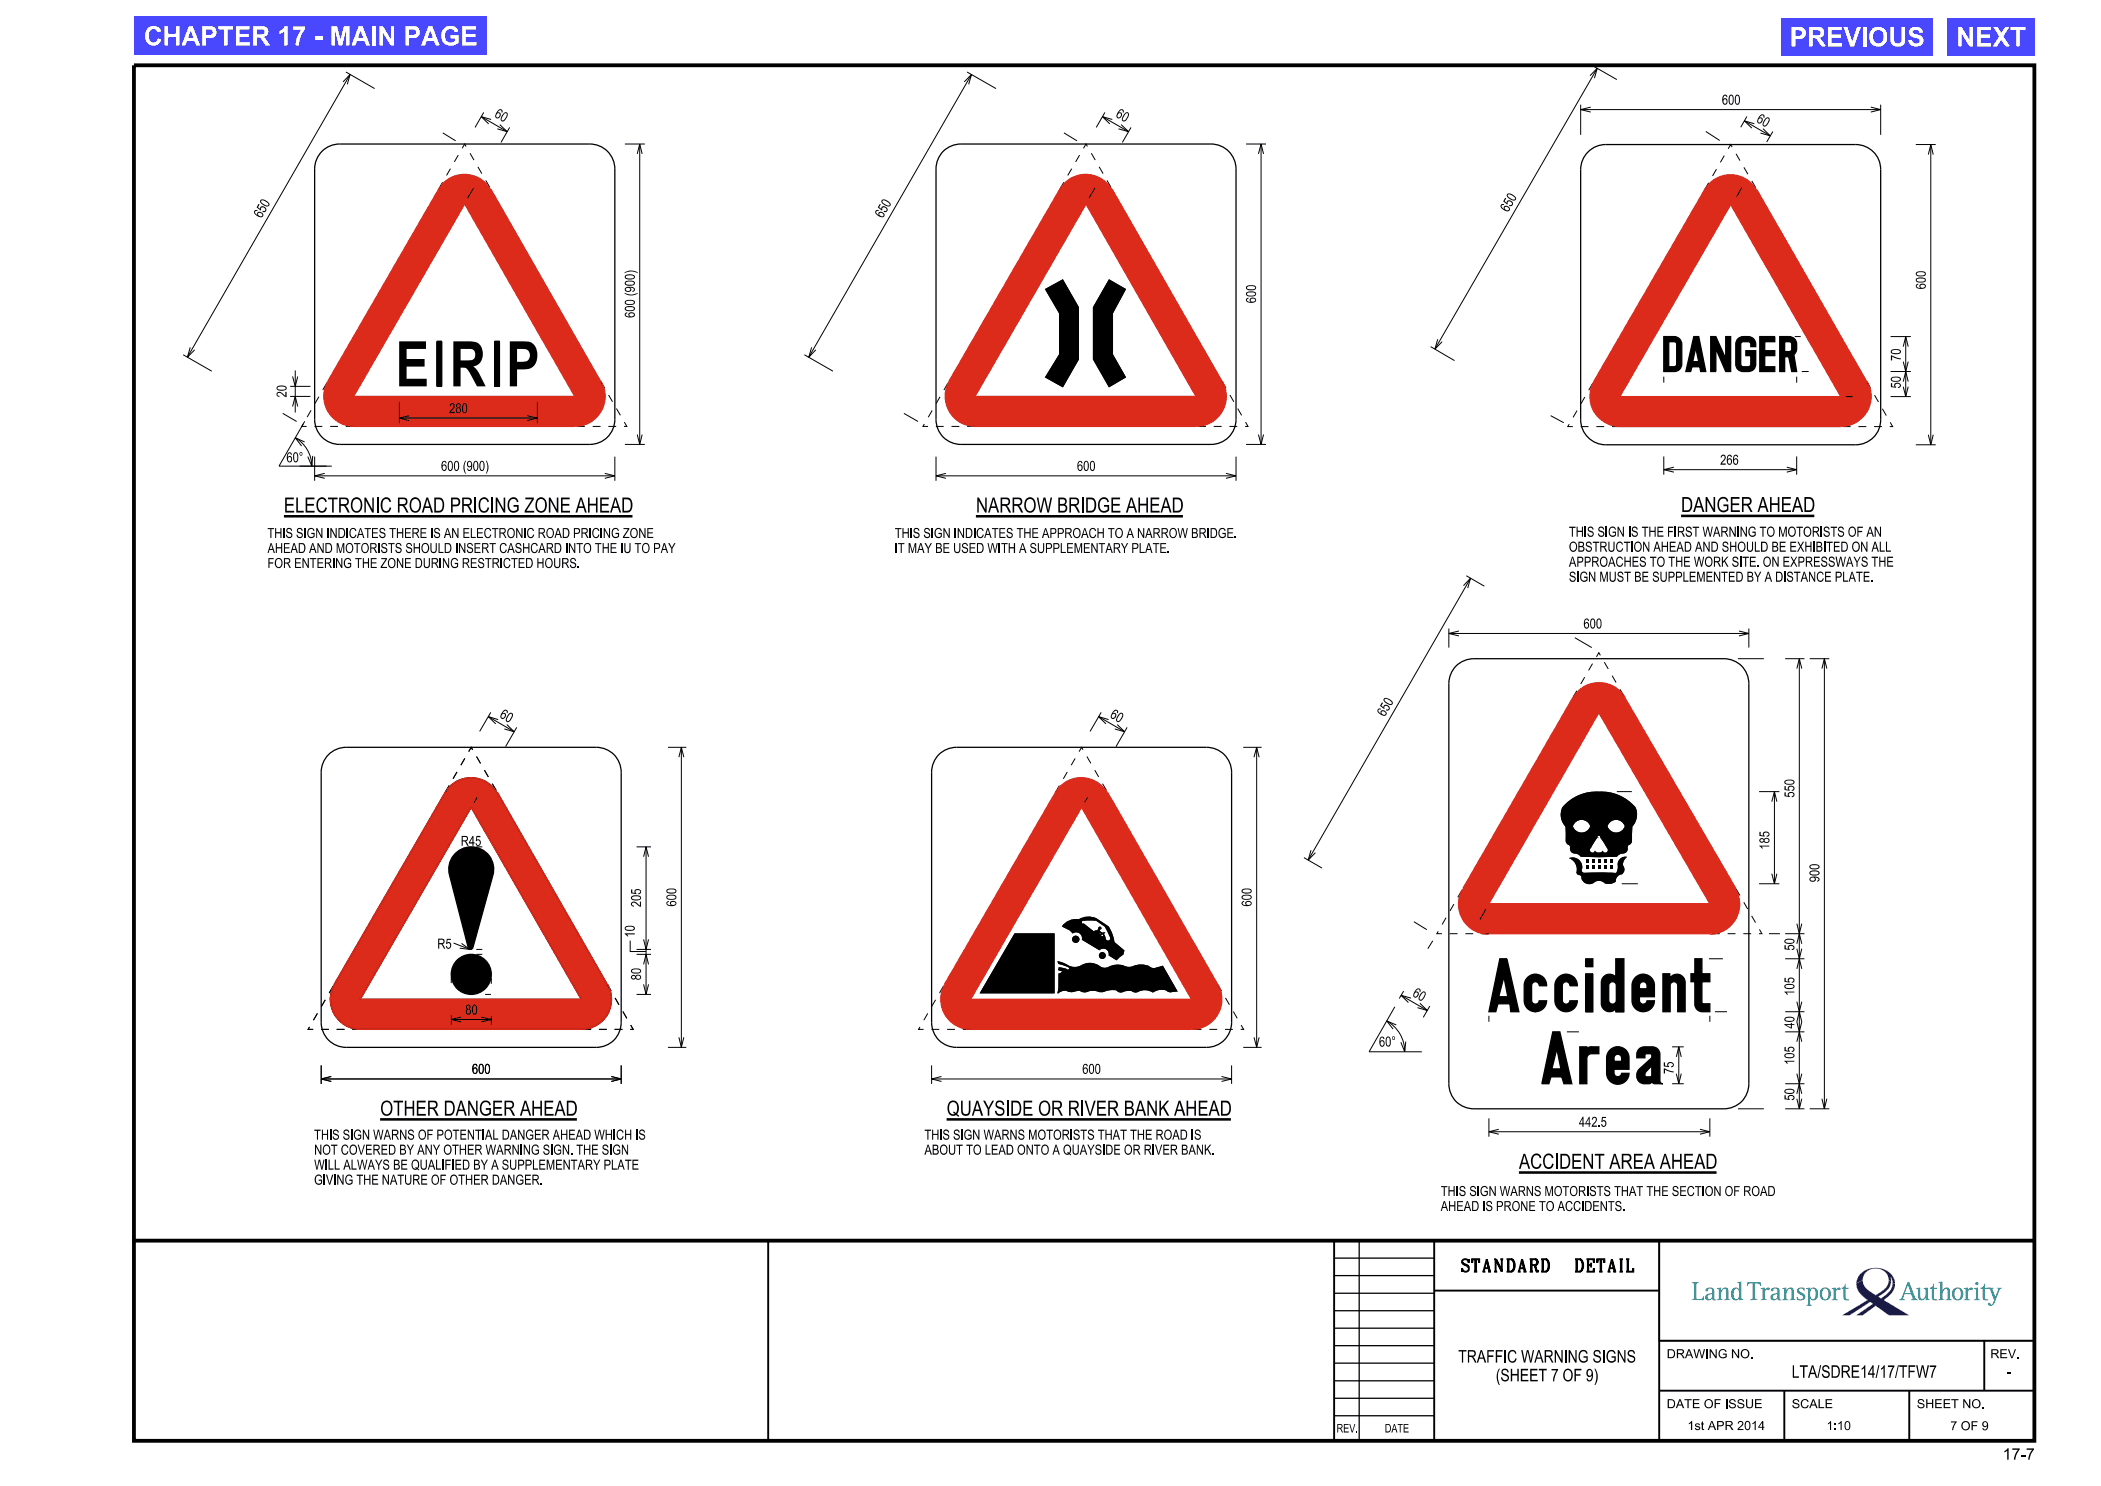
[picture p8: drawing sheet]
<svg xmlns="http://www.w3.org/2000/svg" width="420mm" height="297mm" viewBox="0 0 420 297" stroke-linecap="round" stroke-linejoin="round" font-family="sans-serif">
<defs><g id="words">
<text font-size="9" x="79.1" y="77.2">E R P</text>
<g font-size="3.8" fill="#fff">
<text x="28.7" y="9.1">CHAPTER 17 - MAIN PAGE</text>
<text x="357.8" y="9.3">PREVIOUS</text>
<text x="391.1" y="9.3">NEXT</text>
</g>
<g font-size="3">
<text x="56.7" y="102.4">ELECTRONIC ROAD PRICING ZONE AHEAD</text>
<text x="195.1" y="102.4">NARROW BRIDGE AHEAD</text>
<text x="336.1" y="102.4">DANGER AHEAD</text>
<text x="76" y="223">OTHER DANGER AHEAD</text>
<text x="189.2" y="223">QUAYSIDE OR RIVER BANK AHEAD</text>
<text x="303.6" y="233.6">ACCIDENT AREA AHEAD</text>
</g>
<g font-size="2.5">
<text x="292.3" y="254.2">STANDARD</text>
<text x="313.9" y="254.2">DETAIL</text>
<text x="291.5" y="272.3">TRAFFIC WARNING SIGNS</text>
<text x="358.2" y="275.4">LTA/SDRE14/17/TFW7</text>
<text x="401.2" y="275.4">-</text>
<text x="299" y="276.1">(SHEET 7 OF 9)</text>
</g>
<text font-size="2.3" x="400.3" y="291.8">17-7</text>
<g font-size="2">
<text x="98.7" y="23.3" transform="rotate(30 98.7 23.3)">60</text>
<text x="222.9" y="23.3" transform="rotate(30 222.9 23.3)">60</text>
<text x="344.2" y="20.9">600</text>
<text x="351" y="24.3" transform="rotate(30 351 24.3)">60</text>
<text x="52.2" y="43.7" transform="rotate(-60 52.2 43.7)">650</text>
<text x="176.4" y="43.7" transform="rotate(-60 176.4 43.7)">650</text>
<text x="301.4" y="42.5" transform="rotate(-60 301.4 42.5)">650</text>
<text x="89.8" y="82.6">280</text>
<text x="57.3" y="92.4" transform="rotate(-1 57.3 92.4)">6 0 °</text>
<text x="88.2" y="94.1">600 (900)</text>
<text x="215.3" y="94.1">600</text>
<text x="343.9" y="92.9">266</text>
<text x="53.5" y="107.5">THIS SIGN INDICATES THERE IS AN ELECTRONIC ROAD PRICING ZONE</text>
<text x="178.9" y="107.5">THIS SIGN INDICATES THE APPROACH TO A NARROW BRIDGE.</text>
<text x="313.6" y="107.3">THIS SIGN IS THE FIRST WARNING TO MOTORISTS OF AN</text>
<text x="53.5" y="113.5">FOR ENTERING THE ZONE DURING RESTRICTED HOURS.</text>
<text x="53.5" y="110.5">AHEAD AND MOTORISTS SHOULD INSERT CASHCARD INTO THE IU TO PAY</text>
<text x="178.9" y="110.5">IT MAY BE USED WITH A SUPPLEMENTARY PLATE.</text>
<text x="313.6" y="113.3">APPROACHES TO THE WORK SITE. ON EXPRESSWAYS THE</text>
<text x="313.6" y="110.3">OBSTRUCTION AHEAD AND SHOULD BE EXHIBITED ON ALL</text>
<text x="313.6" y="116.3">SIGN MUST BE SUPPLEMENTED BY A DISTANCE PLATE.</text>
<text x="316.5" y="125.6">600</text>
<text x="99.7" y="143.3" transform="rotate(30 99.7 143.3)">60</text>
<text x="221.7" y="143.3" transform="rotate(30 221.7 143.3)">60</text>
<text x="276.8" y="143.4" transform="rotate(-60 276.8 143.4)">650</text>
<text x="92.1" y="169.1">R45</text>
<text x="87.4" y="189.6">R5</text>
<text x="93" y="202.8">80</text>
<text x="282.2" y="199" transform="rotate(30 282.2 199)">60</text>
<text x="275.7" y="209.2" transform="rotate(-1 275.7 209.2)">6 0 °</text>
<text x="94.3" y="214.6">600</text>
<text x="216.3" y="214.6">600</text>
<text x="62.8" y="227.8">THIS SIGN WARNS OF POTENTIAL DANGER AHEAD WHICH IS</text>
<text x="184.8" y="227.8">THIS SIGN WARNS MOTORISTS THAT THE ROAD IS</text>
<text x="315.6" y="225.2">442.5</text>
<text x="62.8" y="233.8">WILL ALWAYS BE QUALIFIED BY A SUPPLEMENTARY PLATE</text>
<text x="62.8" y="230.8">NOT COVERED BY ANY OTHER WARNING SIGN. THE SIGN</text>
<text x="184.8" y="230.8">ABOUT TO LEAD ONTO A QUAYSIDE OR RIVER BANK.</text>
<text x="62.8" y="236.8">GIVING THE NATURE OF OTHER DANGER.</text>
<text x="288" y="239">THIS SIGN WARNS MOTORISTS THAT THE SECTION OF ROAD</text>
<text x="288" y="242">AHEAD IS PRONE TO ACCIDENTS.</text>
</g>
<g font-size="1.8">
<text x="333.2" y="271.5">DRAWING NO.</text>
<text x="397.9" y="271.5">REV.</text>
<text x="333.2" y="281.5">DATE OF ISSUE</text>
<text x="358.2" y="281.5">SCALE</text>
<text x="383.2" y="281.5">SHEET NO.</text>
<text x="337.3" y="285.8">1st APR 2014</text>
<text x="365.1" y="285.8">1:10</text>
<text x="389.9" y="285.9">7 OF 9</text>
</g>
<g font-size="1.7">
<text x="267.2" y="286.3">REV.</text>
<text x="276.8" y="286.3">DATE</text>
</g>
</g></defs>
<g fill="#dc2a1b">
<path d="M88.7 36.5l-1 1.3-22.2 38.4a6 6 0 0 0 5.3 9h44.1a6 6 0 0 0 5.2-9l-22-38.4h-.1a6 6 0 0 0-9.3-1.3zM92.9 40.8l22 38.4h-44.2z" fill-rule="evenodd"/>
<path d="M212.7 36.8l-.9 1-22 38.4a6 6 0 0 0 5.1 9h44.2a6 6 0 0 0 5.2-9l-22-38.4a6.1 6.1 0 0 0-9.6-1zM217.1 40.8l22 38.4h-44.2z" fill-rule="evenodd"/>
<path d="M341.7 36.7l-.8 1-22.3 38.5a6 6 0 0 0 5.2 9l44.2 .1a6 6 0 0 0 5.2-9l-22.1-38.3a6 6 0 0 0-9.4-1.3zM346 40.9l22 38.4h-44.2z" fill-rule="evenodd"/>
<path d="M315.2 138.4l-.8 1-22 38.2a6 6 0 0 0 4.1 9h45.3a5.9 5.9 0 0 0 5.2-8.9v-.1l-22.2-38.2a6 6 0 0 0-9.6-1zM319.6 142.4l22.2 38.2h-44.2z" fill-rule="evenodd"/>
<path d="M211.8 157.3l-.8 1.1-22.1 38.3a6 6 0 0 0 5.2 9h44.1a6 6 0 0 0 5.2-9l-22-38.3a6.1 6.1 0 0 0-9.6-1.1zM216.2 161.4l22 38.3h-44.2z" fill-rule="evenodd"/>
<path d="M90 157.1l-1 1.3-22.1 38.3a6 6 0 0 0 5.1 9h44.2a6 6 0 0 0 5.2-9l-22-38.3a6.1 6.1 0 0 0-9.4-1.3zM94.2 161.4l22 38.3h-44.2z" fill-rule="evenodd"/>
</g>
<g fill="#000">
<path d="M317 171.8h.6v.6h-.6zM317 173h.6v.6h-.6zM318.2 171.8h.6v.6h-.6zM318.2 173h.6v.6h-.6zM319.4 171.8h.6v.6h-.6zM319.4 173h.6v.6h-.6zM320.6 171.8h.6v.6h-.6zM320.6 173h.6v.6h-.6zM321.8 171.8h.6v.6h-.6zM321.8 173h.6v.6h-.6zM202.8 186.5h8v12h-15z"/>
<path d="M208.9 57.8l3.6-2 3.2 5.6v10.4l-3.2 5.6-3.6-2 2.8-4.6v-8.2z" fill-rule="evenodd"/>
<path d="M221.7 55.8l3.4 2-2.6 4.8v8.2l2.6 4.6-3.4 2-3.2-5.6v-10.4z" fill-rule="evenodd"/>
<path d="M332.6 67.3v7h2.1a1.51 1.51 0 0 0 1.5-1.5v-4a1.52 1.52 0 0 0-1.5-1.5zM333.6 68.3h1.3l.3 .4v4.1l-.3 .4-.2 .1h-1.1z" fill-rule="evenodd"/>
<path d="M338.6 67.3l-1.6 7h1l.2-1h1.6l.2 1h1l-1.4-7zM339 69.5l.6 2.8h-1.2z" fill-rule="evenodd"/>
<path d="M342 67.3h1l2 4.4v-4.4h1v7h-1l-2-4.6v4.6h-1z" fill-rule="evenodd"/>
<path d="M347.4 67.7l.3-.2a2.52 2.52 0 0 1 1.8-.2 1.6 1.6 0 0 1 1.5 2h-1l-.1-.7-.2-.3h-1.2l-.5 .3v4.4l.5 .3h1l.4-.3 .1-1.9h-1v-1h2v2.7a1.45 1.45 0 0 1-1.5 1.5 2.42 2.42 0 0 1-2.1-.5l-.3-.5-.1-.5v-4l.1-.6z" fill-rule="evenodd"/>
<path d="M351.8 67.3h3v1h-2v1.8h2v1h-2v2.2h2v1h-3z" fill-rule="evenodd"/>
<path d="M355.8 67.3v7h1v-3h.8l.6 3h1l-.6-3.4 .2-.3a3.1 3.1 0 0 0 .3-2.2 1.53 1.53 0 0 0-1.4-1.1zM356.8 68.3h.9l.3 .1a1.9 1.9 0 0 1 .1 1.6l-.4 .3h-.9z" fill-rule="evenodd"/>
<path d="M313.7 171.5a1.92 1.92 0 0 1 2 .4 1.92 1.92 0 0 1 .5 2l.1 .4 .4 .1 6.4 .1a3 3 0 0 0 .3-2 1.55 1.55 0 0 1 1.9-1.2 1.63 1.63 0 0 0-.6 2.3v.6a.99 .99 0 0 1-1 .7l-.6 .5a1.21 1.21 0 0 1-1.4 1.3l-.9-.1a1.89 1.89 0 0 0-2.6 0 1.6 1.6 0 0 1-2.1-1.5l-.2-.1a.68 .68 0 0 1-.7-1 2.42 2.42 0 0 0-1.5-2.5z" fill-rule="evenodd"/>
<path d="M312.7 160.9a3.2 3.2 0 0 0 .2 4.3l.1 2.4a1.08 1.08 0 0 0 .7 1.3l.2 .5a1.09 1.09 0 0 0 1.3 1.3l.8 .5 3.6 .1 3.7-.1a1.98 1.98 0 0 1 1.6-.7 .93 .93 0 0 0 .5-1.1l.2-.5a1.05 1.05 0 0 0 .6-1.3l.1-1.4a1.55 1.55 0 0 1 .5-1.7 3.2 3.2 0 0 0-1.1-4.4 10.5 10.5 0 0 0-12.1 0zM319.4 167.1l.2-.1 .3 .1 .3 .7a4.5 4.5 0 0 1 1.2 2.3 .51 .51 0 0 1-.5 .3 .51 .51 0 0 1-.5-.4 .97 .97 0 0 1-1.6 0 .52 .52 0 0 1-.8 .3 .52 .52 0 0 1 .1-.9zM314.9 164.4a1.8 1.8 0 0 1 3 .7 1.81 1.81 0 0 1-1.7 1.3 1.81 1.81 0 0 1-1.8-1.3zM321.8 164.4a1.81 1.81 0 0 1 3 .7 1.81 1.81 0 0 1-1.7 1.3 1.81 1.81 0 0 1-1.8-1.3z" fill-rule="evenodd"/>
<path d="M212.6 184.7l-.3 .5 1.5 .7 .6 .6a1.19 1.19 0 0 1 1.4 0 1.19 1.19 0 0 1 .5 1.3l3.5 2.1a1.08 1.08 0 0 1 1.3-.2 1.08 1.08 0 0 1 .5 1.3l1.6 .9 1.4-1.2 .2-.7-2-1.7-.4-1.7-.8-1.5-2.5-1.6a3.8 3.8 0 0 0-3.4 .2 3.5 3.5 0 0 0-3.1 1zM220.3 186.8h.2v.3h-.3zM219.8 186.4h.2v.2h-.2zM216.3 184.1l2.7-.1a4.2 4.2 0 0 1 2.5 2.4l.3 .8a.48 .48 0 0 1-.1 .8 .48 .48 0 0 1-.7-.4l-.3-.9 .3-.3a.8 .8 0 0 1-1.1-.6 .33 .33 0 0 0 .3-.3 .33 .33 0 0 0-.4-.3 .33 .33 0 0 0-.3 .3l-.1 .4-.8 .2-2-1.6-.2 .1-.1-.2z" fill-rule="evenodd"/>
<path d="M211.4 192.1l1.2 .3a3.8 3.8 0 0 0 3.4 .6 3.5 3.5 0 0 1 4.2 .3l.3 .1a1.99 1.99 0 0 0 1.5-.3l1-.3 1.6 .2a2.58 2.58 0 0 0 2.5-.1l1.1-.1a4.1 4.1 0 0 1 2.2 .7l2-.5 3 5.2h-.3a2.48 2.48 0 0 1-1.9-.2 2.9 2.9 0 0 0-2.5 .3 .28 .28 0 0 0-.3-.4 .28 .28 0 0 0-.2 .3l-.9-.3-1.3 .1a1.51 1.51 0 0 1-1.8 .1h-1.2a1.44 1.44 0 0 1-1.8-.2h-1.5a3.4 3.4 0 0 1-3 .1l-1.1 .2a1.6 1.6 0 0 1-1.8-.2 3.7 3.7 0 0 1-2.7 0 2.22 2.22 0 0 0-1.6 .6l-.1-.1 .2-.9v-3.1l.4-.1 .3-.3-.8-.2 .1-.6 1.2 .2 .6 .3 .3-.1v-.3l-2.1-.7z" fill-rule="evenodd"/>
<path d="M299.8 191.6l-2.2 10.6h1.4l.4-1.6h2.4l.2 1.6h1.6l-2.4-10.6zM300.6 195.2l.8 4h-1.8z" fill-rule="evenodd"/>
<path d="M305.4 195.4a2.23 2.23 0 0 1 2.4-.5 2.23 2.23 0 0 1 1.4 2.1h-1.5a.76 .76 0 0 0-.7-.8 .76 .76 0 0 0-.8 .8v3a.76 .76 0 0 0 .7 .7 .76 .76 0 0 0 .8-.7h1.5a2.24 2.24 0 0 1-2.3 2.2 2.24 2.24 0 0 1-2.2-2.2v-3.3l.1-.6z" fill-rule="evenodd"/>
<path d="M311.5 195.4a2.23 2.23 0 0 1 2.5-.5 2.23 2.23 0 0 1 1.3 2.1h-1.5a.76 .76 0 0 0-.7-.8 .76 .76 0 0 0-.8 .8v3a.76 .76 0 0 0 .7 .7 .76 .76 0 0 0 .8-.7h1.5a2.24 2.24 0 0 1-2.3 2.2 2.24 2.24 0 0 1-2.2-2.2v-3.3l.2-.6z" fill-rule="evenodd"/>
<path d="M317 191.6h1.4v1.6h-1.4z" fill-rule="evenodd"/>
<path d="M323 191.6v3.7a1.64 1.64 0 0 0-1.8-.5 1.64 1.64 0 0 0-1.1 1.6v4.2a1.64 1.64 0 0 0 1.1 1.5 1.64 1.64 0 0 0 1.8-.5v.6h1.6v-10.6zM321.8 196.4a.75 .75 0 0 1 .8-.1 .75 .75 0 0 1 .5 .7v3a.76 .76 0 0 1-.7 .7 .76 .76 0 0 1-.8-.7v-3z" fill-rule="evenodd"/>
<path d="M326.9 195.4l-.5 .7-.1 .6-.1 3.3a2.24 2.24 0 0 0 2.3 2.2 2.24 2.24 0 0 0 2.2-2.2h-1.5a.79 .79 0 0 1-.9 .7 .79 .79 0 0 1-.6-1.1v-.4h3v-2.2a2.23 2.23 0 0 0-1.3-2.1 2.23 2.23 0 0 0-2.5 .5zM328 196.4a.75 .75 0 0 1 .8-.1 .75 .75 0 0 1 .4 .7v.6h-1.5a1.18 1.18 0 0 1 .3-1.2z" fill-rule="evenodd"/>
<path d="M332.4 194.6h1.4v.9a1.65 1.65 0 0 1 1.9-.7 1.65 1.65 0 0 1 1.2 1.6v5.8h-1.5v-5.2a.76 .76 0 0 0-.8-.8 .76 .76 0 0 0-.7 .8v5.2h-1.5z" fill-rule="evenodd"/>
<path d="M310.4 206.2l-2.2 10.4h1.4l.4-1.4h2.2l.4 1.4h1.6l-2.4-10.4zM311.2 209.6l.8 4h-1.8z" fill-rule="evenodd"/>
<path d="M317 194.6h1.4v7.6h-1.4z" fill-rule="evenodd"/>
<path d="M315.8 209.2h1.4v.6l.6-.6h1.8v1.4h-1.7l-.4 .3-.3 .4v5.3h-1.4z" fill-rule="evenodd"/>
<path d="M321.8 209.9l-.5 .7-.1 .6v3.3a2.24 2.24 0 0 0 2.2 2.2 2.24 2.24 0 0 0 2.2-2.2h-1.4a.79 .79 0 0 1-1 .7 .79 .79 0 0 1-.5-1.1v-.4h2.9v-2.2a2.23 2.23 0 0 0-1.3-2.1 2.23 2.23 0 0 0-2.5 .5zM322.9 210.9a.75 .75 0 0 1 .8-.1 .75 .75 0 0 1 .5 .7v.6h-1.5a1.18 1.18 0 0 1 .2-1.2z" fill-rule="evenodd"/>
<path d="M327.7 209.7l-.5 .7v1h1.6v-.6l.3-.2h1l.1 .3v.5l-2.5 2.3a1.72 1.72 0 0 0-.4 1.8 1.72 1.72 0 0 0 1.4 1.1l1.2-.1 .3-.5a.59 .59 0 0 0 .6 .6h1.6l-.3-.1-.3-.3v-5.5a1.51 1.51 0 0 0-1.5-1.5l-1.9 .1zM330.2 213v2l-.3 .2h-.8a.65 .65 0 0 1 0-1z" fill-rule="evenodd"/>
<path d="M338.8 191.6h1.4v3h1.6v1.6h-1.6v4.2l.3 .2h1.3v1.6h-1.5a1.5 1.5 0 0 1-1.5-1.5v-4.5h-.8v-1.6h.8z" fill-rule="evenodd"/>
<circle cx="215.1" cy="187.7" r=".74"/>
<circle cx="220.4" cy="191" r=".69"/>
</g>
<path d="M312.9 165.2h.1M319.3 167.4h.1M319.9 167.4h.1" fill="none" stroke="#000" stroke-width=".2"/>
<path d="M26.8 13h379.9v275h-379.9zM26.8 248h379.9" fill="none" stroke="#000" stroke-width=".76" stroke-linecap="butt"/>
<path d="M153.6 248v40M266.7 248v40M286.7 257.9h45M286.7 248v40M331.7 248v40M331.7 268h75M331.7 278h75M356.7 278v10M381.7 278v10M396.7 268v10" fill="none" stroke="#000" stroke-width=".38"/>
<path d="M266.7 258.5h20M266.7 254.9h20M266.7 251.5h20M271.7 248v40M331.7 248h75v20h-75zM266.7 279.5h20M266.7 276h20M266.7 272.4h20M266.7 269h20M266.7 265.5h20M266.7 262h20M266.7 283h20" fill="none" stroke="#000" stroke-width=".25"/>
<g fill="#008c95">
<path d="M338.2 256.3h1.4l-.4 .2-.1 .2v2.9h1l.4-.5h.1v.8l-2.4-.1 .4-.3v-2.8z" fill-rule="evenodd"/>
<path d="M341.1 257.6l-.1 .1a.28 .28 0 0 0 .2 .4 .28 .28 0 0 0 .3-.4l.1-.2h.4l.2 .2 .1 .8h-.6a.71 .71 0 0 0-.8 .6 .71 .71 0 0 0 .5 .8 .71 .71 0 0 0 .9-.4l.1 .3 .3 .1a.16 .16 0 0 0 .2 .1 .16 .16 0 0 0 .1-.3l-.3-.1v-1.7l-.2-.4-.3-.2h-.7zM341.5 258.9l.8-.2v.4l-.3 .5-.2 .1-.3-.1-.2-.6z" fill-rule="evenodd"/>
<path d="M343.2 257.5l.8-.2v.8l.2-.4 .5-.4 .6 .1 .2 .5v1.6l.4 .3-1.2 .1 .4-.4v-1.6l-.2-.3h-.3l-.3 .3-.3 .6v1l.4 .3-1.2 .1 .4-.4v-1.8z" fill-rule="evenodd"/>
<path d="M347.3 256.3l.8-.2v3.3l.4 .3-.8 .2v-.4l-.2 .2-.4 .2a1.33 1.33 0 0 1-.8-2.2l.5-.4h.4l.5 .4v-1.1zM346.9 257.6l-.4 .8 .2 1.1a.61 .61 0 0 0 .8 0 .61 .61 0 0 0 .2-.7l-.2-1-.3-.3z" fill-rule="evenodd"/>
<path d="M349.3 256.3h2.7v.7h-.1l-.1-.3-.3-.2h-.7v2.9l.2 .3 .4 .1-1.6 .1 .4-.2 .2-.3v-2.9h-.7l-.3 .5h-.1z" fill-rule="evenodd"/>
<path d="M352 257.5l.8-.2v.6l.3-.5 .5-.1 .2 .4-.4 .1a.5 .5 0 0 0-.5 .1 .5 .5 0 0 0-.1 .6v1.1l.4 .2-1.2 .1 .4-.3v-1.9z" fill-rule="evenodd"/>
<path d="M354.1 257.6l.5-.3h.6l.4 .3 .1 2 .3 .1a.16 .16 0 0 1 0 .3 .16 .16 0 0 1-.3-.1h-.2l-.2-.4-.3 .3-.6 .1-.5-.4a.96 .96 0 0 1 1.2-1h.2v-.7l-.1-.2-.6-.1-.2 .6-.4-.1zM354.5 258.9l-.1 .2 .1 .4 .2 .2 .3-.1 .3-.4v-.5z" fill-rule="evenodd"/>
<path d="M356.3 257.5l.8-.2v.8l.4-.6 .9-.1 .2 .4v1.7l.4 .3-1.2 .1 .3-.4v-1.7v-.1l-.4-.1-.5 .5-.1 .4v1l.4 .4h-1.2l.4-.3v-1.9z" fill-rule="evenodd"/>
<path d="M359.4 257.5l.4-.2 .9 .1 .1 .6-.5-.5h-.4l-.3 .3 .2 .4 1 .6 .1 .5-.3 .4-.4 .2-1-.1v-.6l.6 .5h.4l.3-.3-.3-.5-.9-.6-.1-.5z" fill-rule="evenodd"/>
<path d="M361 257.5l.4 .2v3l-.4 .2h1.3l-.5-.3v-1.1l.5 .4h.4l.5-.3 .2-.6-.1-1.1a.82 .82 0 0 0-.7-.6 .82 .82 0 0 0-.8 .4v-.4zM362.1 257.7l.4-.2 .4 .3 .1 1.1-.2 .5a.53 .53 0 0 1-.7 .2 .53 .53 0 0 1-.2-.7v-.7z" fill-rule="evenodd"/>
<path d="M364.1 257.7l.5-.4 .7 .1 .5 .5 .2 .7h-.5l-.1-.7-.4-.4-.4 .1-.2 .2-.2 .8h-.4l.1-.6z" fill-rule="evenodd"/>
<path d="M363.8 258.6h.4l.1 .7 .4 .4h.4l.3-.3 .1-.8h.5v.2l-.4 .8-.4 .3h-.5l-.7-.4z" fill-rule="evenodd"/>
<path d="M366.1 257.5l.9-.2v.6l.3-.5 .5-.1 .1 .4-.3 .1a.5 .5 0 0 0-.5 .1 .5 .5 0 0 0-.1 .6v1l.4 .4h-1.3l.4-.2 .1-.3v-1.5z" fill-rule="evenodd"/>
<path d="M368.8 256.6h.1v.8h.6v.2h-.6l.1 1.9 .2 .2h.4v.2h-.7l-.4-.3v-2h-.3v-.2l.5-.3z" fill-rule="evenodd"/>
<path d="M381.4 256.2l-1.2 3.1-.6 .6h1.2l-.1-.2a.24 .24 0 0 1-.3-.1 .24 .24 0 0 1 .1-.3l.2-.6h1.4l.2 .7a.22 .22 0 0 1 0 .3 .22 .22 0 0 1-.2 0l-.1 .2h1.4l-.6-.5-1.2-3.2zM381.4 256.8l.6 1.6h-1.2z" fill-rule="evenodd"/>
<path d="M383 257.5l.9-.2v2l.2 .3h.3l.4-.3 .2-.6-.1-1-.4-.2 .8-.2v2.1l.5 .3-.8 .2-.1-.6-.4 .5h-.8l-.3-.6v-1.5z" fill-rule="evenodd"/>
<path d="M386.5 256.6h.1v.8h.7v.2h-.7v1.9l.3 .2h.4v.2h-.7a.54 .54 0 0 1-.4-.8v-1.5h-.4v-.2l.5-.2z" fill-rule="evenodd"/>
<path d="M387.5 256.3l.8-.2v2l.2-.5 .4-.3 .7 .2 .2 .4v1.6l.4 .4h-1.3l.5-.4v-1.6l-.3-.3-.4 .1-.4 .8v1l.4 .3-1.2 .1 .4-.4v-2.9z" fill-rule="evenodd"/>
<path d="M390.2 258.6h.5l.1 .8a.62 .62 0 0 0 .8 .3 .62 .62 0 0 0 .4-.8v-.3h.5l-.1 .5-.3 .5-.4 .3h-.6l-.6-.3-.2-.4z" fill-rule="evenodd"/>
<path d="M390.5 257.7l.6-.4 .7 .1 .5 .4 .2 .8h-.5l-.2-.8a.64 .64 0 0 0-.8-.2 .64 .64 0 0 0-.3 .8v.2h-.5l.1-.6z" fill-rule="evenodd"/>
<path d="M392.6 257.5l.8-.2v.6l.3-.5 .5-.1 .2 .4-.4 .1a.5 .5 0 0 0-.5 .1 .5 .5 0 0 0-.1 .6v1l.4 .4h-1.2l.4-.3v-1.9z" fill-rule="evenodd"/>
<path d="M394.6 257.5l.8-.2v2.3l.4 .3h-1.2l.4-.4v-1.7z" fill-rule="evenodd"/>
<path d="M396.6 256.6h.2v.8h1.2v.2h-1.2v1.8l.1 .3h.5v.2h-.7l-.4-.4v-1.9h-.4v-.2l.5-.2z" fill-rule="evenodd"/>
<path d="M397.4 257.4h1.2v.1a.25 .25 0 0 0-.3 .1 .25 .25 0 0 0 .1 .3l.5 1.3 .5-1.3a.24 .24 0 0 0 .1-.3 .24 .24 0 0 0-.3-.1v-.1h1l-.5 .4-1.2 2.9-.3 .2h-.5l-.3-.2 .1-.3 .4 .2a.25 .25 0 0 0 .3 .2 .25 .25 0 0 0 .2-.3l.2-.6-.8-2.2-.4-.1z" fill-rule="evenodd"/>
<circle cx="395.2" cy="256.5" r=".3"/>
</g>
<g fill="#171c8f">
<path d="M371.1 256.5l1.3-.6a3.5 3.5 0 0 0 2.2 2.7l.4 .3 .7-.5a3.1 3.1 0 0 0 1.9-2.5l.4 .2a3.7 3.7 0 0 1-2.2 2.9l-.3 .2 .5 .3 1-.7a3 3 0 0 0 1.3-2.2l.5-.1a4.1 4.1 0 0 1-2.2 3.4l5 3h-4l-2.6-1.9-2.6 1.9h-1.3l3.3-2.3-.5-.4-4.2 2.7h-1.4l5-3.1-.4-.3a3.7 3.7 0 0 1-1.8-3z" fill-rule="evenodd"/>
<path d="M371.9 254.6a4.2 4.2 0 0 1 6.8 1.2l.1 .7-.5 .1-.1-.8-.3-.6 .1 .9-.4-.2a2.63 2.63 0 0 0-2.6-2.4 2.63 2.63 0 0 0-2.6 2.4l-1.3 .6 .2-1z" fill-rule="evenodd"/>
</g>
<g fill="#4a48ff">
<path d="M26.8 3.3h70.4v7.7h-70.4z"/>
<path d="M356 3.6h30.3v7.4h-30.3z"/>
<path d="M389.3 3.6h17.4v7.4h-17.4z"/>
</g>
<g fill="none" stroke="#000" stroke-width=".25">
<path d="M64.4 30.2l.8-.7 1-.4 1.7-.3h50a5 5 0 0 1 5 5v50.1a5 5 0 0 1-5 4.9h-50a5 5 0 0 1-5-4.9v-50.1l.1-1.1 .4-1.1zM188.6 30.2l.8-.7 1.1-.4 1.6-.3h50a5 5 0 0 1 5 5v50.1a5 5 0 0 1-5 4.9h-50a4.9 4.9 0 0 1-5-4.9v-50.1l.3-1.7 .5-1zM317.5 30.4l1.3-1 1.1-.4 1.1-.1h50a5 5 0 0 1 5 5v50a5 5 0 0 1-5 5h-50a5.1 5.1 0 0 1-5-5v-50l.1-1.1 .4-1.1zM332.6 67.3h2.1a1.57 1.57 0 0 1 1.5 1.5v4a1.51 1.51 0 0 1-1.5 1.5h-2.1zM333.6 68.3l1.3 .1 .3 .4v4l-.3 .4-.2 .1h-1.1zM338.6 67.3h1l1.4 7h-1l-.2-1h-1.6l-.2 1h-1zM339 69.5l.6 2.8h-1.2zM342 67.3h1l2 4.4v-4.4h1v7h-1l-2-4.6v4.6h-1zM347.4 67.7l.2-.2a3.2 3.2 0 0 1 2.5-.1l.5 .3 .3 .5 .1 1.1h-1l-.1-.8-.4-.2h-1l-.5 .2v4.3l.2 .4 .3 .1h1l.4-.3 .1-1.9h-1v-1h2v2.7a1.45 1.45 0 0 1-1.5 1.5 2.41 2.41 0 0 1-2.1-.5l-.3-.5-.1-.5v-4l.1-.6zM351.8 67.3h3v1h-2v1.8h2v1h-2v2.2h2v1h-3zM355.8 67.3h1.9a1.51 1.51 0 0 1 1.5 1.5 2.12 2.12 0 0 1-.6 2.1l.6 3.4h-1l-.6-3h-.8v3h-1zM356.8 68.3h.9l.4 .2 .1 1.3-.3 .4-1.1 .1z"/>
<path d="M291.1 133.1l.9-.7 1-.5 1.6-.2h50a4.9 4.9 0 0 1 5 4.9v80a4.9 4.9 0 0 1-5 5h-50a4.9 4.9 0 0 1-5-5v-80l.3-1.6 .5-1zM65.7 150.8l.9-.7 1-.5 1.6-.2h50a4.9 4.9 0 0 1 5 4.9v50a4.9 4.9 0 0 1-5 5h-50a5 5 0 0 1-5-5v-50l.1-1.1 .4-1zM89 158.4a6 6 0 0 1 10.3 0M89 158.4l-22.2 38.3M99.4 158.4l22 38.3M187.7 150.8l.9-.7 1-.5 1.6-.2h50a5 5 0 0 1 5 4.9v50a5 5 0 0 1-5 5h-50a4.9 4.9 0 0 1-5-5v-50l.3-1.6 .5-1zM91.1 170.5a4.5 4.5 0 0 1 5.4-.6 4.5 4.5 0 0 1 2 5l-4 14.5a.49 .49 0 0 1-.4 .4 .49 .49 0 0 1-.5-.4l-3.7-14.5a4.4 4.4 0 0 1 1.2-4.4zM94.2 161.4l22 38.3h-44.2zM66.9 196.7a6 6 0 0 0 5.1 9h44.2M121.5 196.7a6 6 0 0 1-5.3 9M299.8 191.6h1.4l2.4 10.6h-1.6l-.2-1.6h-2.4l-.4 1.6h-1.4zM300.6 195.2l.8 4h-1.8z"/>
<path d="M305.4 195.4a2.24 2.24 0 0 1 2.4-.5 2.24 2.24 0 0 1 1.4 2.1h-1.5a.76 .76 0 0 0-.7-.8 .76 .76 0 0 0-.8 .8v3a.76 .76 0 0 0 .7 .7 .76 .76 0 0 0 .8-.7h1.5a2.24 2.24 0 0 1-2.3 2.2 2.24 2.24 0 0 1-2.2-2.2v-3.4l.2-.7zM311.5 195.4a2.24 2.24 0 0 1 2.5-.5 2.24 2.24 0 0 1 1.3 2.1h-1.5a.76 .76 0 0 0-.7-.8 .76 .76 0 0 0-.8 .8v3a.76 .76 0 0 0 .7 .7 .76 .76 0 0 0 .8-.7h1.5a2.24 2.24 0 0 1-2.3 2.2 2.24 2.24 0 0 1-2.2-2.2l.1-3.4 .2-.7zM317 191.6h1.4v1.6h-1.4zM317 194.6h1.4v7.6h-1.4zM321.8 196.4a.76 .76 0 0 1 .8-.1 .76 .76 0 0 1 .5 .7v3a.76 .76 0 0 1-.7 .7 .76 .76 0 0 1-.8-.7v-3zM323 191.6h1.6v10.6h-1.6v-.6a1.64 1.64 0 0 1-1.8 .5 1.64 1.64 0 0 1-1.1-1.5v-4.2a1.64 1.64 0 0 1 1.1-1.6 1.64 1.64 0 0 1 1.8 .5zM326.9 195.4a2.24 2.24 0 0 1 2.5-.5 2.24 2.24 0 0 1 1.3 2.1v2.2h-3v.4a.79 .79 0 0 0 .6 1.1 .79 .79 0 0 0 .9-.7h1.5a2.24 2.24 0 0 1-2.2 2.2 2.24 2.24 0 0 1-2.3-2.2l.1-3.4 .2-.7zM328 196.4a.76 .76 0 0 1 .8-.1 .76 .76 0 0 1 .4 .7v.6h-1.5v-.6zM332.4 194.6h1.4v.9a1.65 1.65 0 0 1 1.9-.7 1.65 1.65 0 0 1 1.2 1.6v5.8h-1.5v-5.2a.76 .76 0 0 0-.8-.8 .76 .76 0 0 0-.7 .8v5.2h-1.5zM338.8 191.6h1.4v3h1.6v1.6h-1.6l.1 4.3 .2 .1h1.3v1.6h-1.5a1.51 1.51 0 0 1-1.5-1.5v-4.5h-.8v-1.6h.8zM306.8 202.2h.2M310.4 206.2h1.4l2.4 10.4h-1.6l-.4-1.4h-2.2l-.4 1.4h-1.4z"/>
<path d="M311.2 209.6l.8 4h-1.8zM315.8 209.2h1.4v.6a.87 .87 0 0 1 1-.6h1.4v1.4h-1.5a.91 .91 0 0 0-.9 .9v5.1h-1.4zM317 202.2h1.4M321.8 209.9a2.24 2.24 0 0 1 2.5-.5 2.24 2.24 0 0 1 1.3 2.1v2.2h-2.9v.4a.79 .79 0 0 0 .5 1.1 .79 .79 0 0 0 1-.7h1.4a2.24 2.24 0 0 1-2.2 2.2 2.24 2.24 0 0 1-2.2-2.2v-3.4l.2-.7zM322.9 210.9a.77 .77 0 0 1 .8-.1 .77 .77 0 0 1 .5 .7v.6h-1.5v-.6zM323 202.2h1.6M327.7 209.7l.7-.4 1.9-.1a1.51 1.51 0 0 1 1.5 1.5v5.3a.57 .57 0 0 0 .6 .6 2.76 2.76 0 0 1-2-.2l-.2-.4a.57 .57 0 0 1-.6 .6 1.8 1.8 0 0 1-2.4-1.2v-.9l.3-.6 2.7-2.5v-.6l-.3-.2h-.9l-.2 .8h-1.6v-1zM330.2 213v2.1l-.3 .1h-.9l-.2-.3 .1-.5z"/>
<circle cx="94.2" cy="194.7" r="4"/>
</g>
<g fill="none" stroke="#dc2a1b" stroke-width=".25">
<path d="M87.7 37.8a6 6 0 0 1 10.3 0M87.7 37.8l-22.2 38.4M98.1 37.8l22 38.4M211.8 37.8a6 6 0 0 1 10.4 0M211.9 37.8l-22.2 38.4M222.3 37.8l22 38.4M340.7 38a5.9 5.9 0 0 1 10.4 0M340.8 37.9l-22.2 38.4M351.2 37.9l22 38.4M92.9 40.8l22 38.4h-44.2zM217.1 40.8l22 38.4h-44.2zM346 40.9l22 38.4h-44.2z"/>
<path d="M65.5 76.2a6 6 0 0 0 5.3 9M120.2 76.2a6 6 0 0 1-5.3 9M189.8 76.2a6 6 0 0 0 5.1 9M244.3 76.2a6 6 0 0 1-5.2 9M318.6 76.2a6 6 0 0 0 5.3 9M373.2 76.2a6 6 0 0 1-5.1 9M70.7 85.2h44.2M194.9 85.2h44.2M323.8 85.3h44.2M324.8 139.4l22.2 38.2M324.9 139.4a6 6 0 0 0-10.4 0l-22.1 38.2M89 158.4a6 6 0 0 1 10.3 0"/>
<path d="M89 158.4l-22.2 38.3M99.4 158.4l22 38.3M211 158.4a6 6 0 0 1 10.4 0M211 158.4l-22.2 38.3M221.4 158.4l22.1 38.3a6 6 0 0 1-5.2 9M319.6 142.4l22.2 38.2h-44.2zM94.2 161.4l22 38.3h-44.2zM216.2 161.4l22 38.3h-44.2zM292.4 177.7a6 6 0 0 0 5.2 9M347 177.7a6 6 0 0 1-5.2 9M66.9 196.7a6 6 0 0 0 5.1 9h44.2M121.5 196.7a6 6 0 0 1-5.3 9"/>
<path d="M188.9 196.7a6 6 0 0 0 5.2 9M297.6 186.6h44.2M194 205.7h44.2"/>
</g>
<g fill="none" stroke="#000" stroke-width=".2" stroke-dasharray="1.6 1.6" stroke-linecap="butt">
<path d="M87.7 37.8l5.2-9 5.2 9M211.9 37.8l5.2-9 5.2 9M340.8 37.9l5.2-9 5.2 9M120.1 76.2l5.2 9h-10.4M244.3 76.2l5.2 9h-10.4M373.2 76.3l5.2 9h-10.4M70.7 85.2h-10.4l5.2-9M194.9 85.2h-10.4l5.2-9M323.8 85.3h-10.4l5.2-9M314.4 139.4l5.2-8.9 5.2 8.9M89 158.4l5.2-9 5.2 9M211 158.4l5.2-9 5.2 9"/>
<path d="M347 177.6l5.2 9h-10.4M121.4 196.7l5.2 9h-10.4M243.4 196.7l5.2 9h-10.4M297.6 186.6h-10.4l5.2-9M72 205.7h-10.4l5.2-9M194 205.7h-10.4l5.2-9"/>
</g>
<g fill="none" stroke="#000" stroke-width=".2">
<path d="M68.6 16.4l1.4-1.5-.6 2M69.1 14.4l5.8 3.3M70 14.9l-32.5 56.5M192.8 16.4l1.4-1.5-.6 2M193.3 14.4l5.8 3.3M194.2 14.9l-32.5 56.5M317.9 15.1l1.4-1.5-.6 2M318.4 13.2l4.8 2.7M319.3 13.6l-32.5 56.2M88.5 26.6l2.6 1.5M94.7 37.6l-1.2 2M96.2 23.3l5.2 3"/>
<path d="M96.7 22.5l-1.7 3M98.2 23.9l-2-.6 1.5 1.5M99.9 24.9l1.5 1.4-2-.6M101.9 25.5l-1.7 3M124.9 28.8h4M127.4 30.8l.5-2 .5 2M127.9 28.8v60M212.7 26.6l2.6 1.5M218.9 37.6l-1.2 2M220.4 23.3l5.2 3M220.9 22.5l-1.8 3M222.4 23.9l-2-.6 1.5 1.5"/>
<path d="M224.1 24.9l1.5 1.4-2-.6M226.1 25.5l-1.7 3M249.1 28.8h4M251.6 30.8l.5-2 .5 2M252.1 28.8v60M316 20.9v6M316 21.9h60M318 21.4l-2 .5 2 .5M341 26.3l2.8 1.8M348.2 37.5l-1 1.8M348.7 24.2l5.2 3M349.2 23.3l-1.2 2.1"/>
<path d="M350.7 24.7l-2-.5 1.5 1.4M352.4 25.7l1.5 1.5-2-.6M354.4 26.3l-1.2 2.1M374 21.4l2 .5-2 .5M376 20.9v6M383 28.9h4M385.5 30.9l.5-2 .5 2M386 28.9v60M36.6 70.9l5.7 3.3M38 69.4l-.5 2 1.4-1.5M58 79.2h4.1M58 77.2h4.1"/>
<path d="M58.5 75.2l.5 2 .5-2M59 74v8.4M160.8 70.9l5.7 3.3M162.2 69.4l-.5 2 1.4-1.5M286 69.3l4.8 2.8M287.4 67.8l-.6 2 1.5-1.5M332.6 75.3v1.2M358.8 67.3h1.2M359.2 75.3v1.2M360.2 74.3h1.4M369 79.3h1.4M377.9 79.3h4.1"/>
<path d="M377.9 74.3h4.1M377.9 67.3h4.1M380.5 76.3l.5-2 .5 2M380.5 69.3l.5-2 .5 2M380.5 77.3l.5 2 .5-2M380.5 72.3l.5 2 .5-2M381 67.3v12M56.5 82.6l2.8 1.6M58.5 81.2l.5-2 .5 2M59 87.5a6.7 6.7 0 0 1 3.3 5.7M60.9 88.3l-1.9-.8 1.3 1.6M60.9 84.2l-5.1 9h10.5"/>
<path d="M62.5 91.1l-.2 2.1-.8-1.9M62.9 95.1h60M62.9 91.3v4.8M64.9 94.6l-2 .5 2 .5M79.8 80.3v4.3M79.8 83.6h27.6M81.8 83.1l-2 .5 2 .5M105.4 83.1l2 .5-2 .5M107.4 80.3v4.3M120.9 94.6l2 .5-2 .5M122.9 91.3v4.8M124.9 88.8h4"/>
<path d="M127.4 86.9l.5 1.9 .5-1.9M180.7 82.6l2.8 1.6M187.1 95.1h60M187.1 91.3v4.8M189.1 94.6l-2 .5 2 .5M245.1 94.6l2 .5-2 .5M247.1 91.3v4.8M249.1 88.8h4M251.6 86.9l.5 1.9 .5-1.9M310 83.1l2.6 1.4M332.6 91.2v3.7M332.6 93.9h26.6"/>
<path d="M334.6 93.4l-2 .5 2 .5M357.2 93.4l2 .5-2 .5M359.2 91.2v3.7M383 88.9h4M385.5 86.9l.5 2 .5-2M292.6 117l1.4-1.4-.6 1.9M293.1 115.1l3.6 2.1M294 115.6l-32.5 56.3M289.6 125.6v3.8M289.6 126.6h60M291.6 126.1l-2 .5 2 .5M314.8 127.5l3.4 1.9"/>
<path d="M347.4 131.7h5.2M347.6 126.1l2 .5-2 .5M349.6 125.6v3.8M356.9 131.7h3.8M359.2 133.6l.5-1.9 .5 1.9M359.7 131.7v89.9M361.8 131.7h3.9M364.2 133.6l.5-1.9 .5 1.9M364.7 131.7v89.9M95.4 159.3l-.6 1.1M97.6 143.2l5.2 3.1M98.1 142.4l-2.2 3.8"/>
<path d="M99.6 143.8l-2-.6 1.5 1.5M101.3 144.8l1.5 1.5-2-.6M103.3 145.4l-2.2 3.8M133.5 149.4h3.7M135.7 151.3l.5-1.9 .5 1.9M136.2 149.4v59.9M217.4 159.3l-.6 1.1M219.6 143.2l5.2 3.1M220.1 142.4l-2.2 3.8M221.6 143.8l-2-.6 1.5 1.5M223.3 144.8l1.5 1.5-2-.6M225.3 145.4l-2.2 3.8"/>
<path d="M248.5 149.4h3.7M250.7 151.3l.5-1.9 .5 1.9M251.2 149.4v59.9M323.2 158.2h3M351.6 158.2h4.1M354.7 158.2v18.4M127.2 169.3h2.9M128.7 171.2l.5-1.9 .4 1.9M129.2 169.3v29.5M260.7 171.4l3.6 2.1M262.1 169.9l-.6 2 1.5-1.5M324.2 176.6h3.2"/>
<path d="M351.6 176.6h4.1M354.2 160.2l.5-2 .5 2M354.2 174.6l.5 2 .5-2M90.2 195.3v1.2M90.7 188.5l3.2 1.3M92.3 188.6l1.6 1.2-2-.3M95.2 189.8h1.2M95.2 190.7h1.2M97 198.8h1.1M98.2 195.5v1.1M126 188v2.2h3.2M127.2 189.8h2.9"/>
<path d="M127.2 190.7h2.9M127.2 198.8h2.9M128.7 187.7l.5 2.1 .4-2.1M128.7 196.7l.5 2.1 .4-2.1M128.7 192.8l.5-2.1 .4 2.1M280.1 198.9l5.2 3.1M280.6 198.1l-.9 1.5M282.1 199.5l-2-.6 1.5 1.5M282.6 184.2l2.6 1.6M286.4 188l-1 1.6M297 181.6l-1.2 2.2M341.6 191.6h2.8"/>
<path d="M353.6 186.6h2.2M356.9 191.6h3.8M356.9 186.6h3.8M359.2 189.6l.5 2 .5-2M359.2 184.6l.5 2 .5-2M359.2 193.6l.5-2 .5 2M359.2 188.6l.5-2 .5 2M64.2 212.9v3.7M64.2 215.6h60M66.2 215.2l-2 .4 2 .5M90.2 202.9v1.9M90.2 203.8h8"/>
<path d="M92.2 203.3l-2 .5 2 .5M96.2 203.3l2 .5-2 .5M98.2 203.1v1.7M122.2 215.2l2 .4-2 .5M124.2 212.9v3.7M133.5 209.3h3.7M135.7 207.3l.5 2 .5-2M186.2 215.6h60M186.2 212.9v3.7M188.2 215.2l-2 .4 2 .5M244.2 215.2l2 .4-2 .5M246.2 212.9v3.7"/>
<path d="M248.5 209.3h3.7M250.7 207.3l.5 2 .5-2M277.2 204a7.1 7.1 0 0 1 3.6 6.2M278.8 201.2l-5.1 9h10.5M279.1 204.9l-1.9-.9 1.3 1.7M281 208.2l-.2 2-.8-1.9M283.8 200.5l1.5 1.5-1.9-.6M285.8 201.1l-1.3 2.2M297.6 203v1.2M313.2 206.2h2.4M334.3 216.6h2.3M334.3 209.2h2.3"/>
<path d="M335.1 214.6l.5 2 .5-2M335.1 211.2l.5-2 .5 2M335.6 209.2v7.4M341.8 203v1.2M342.8 202.2h2.4M356.9 206.2h3.8M356.9 202.2h3.8M356.9 216.6h3.8M359.2 219.6l.5 2 .5-2M359.2 214.6l.5 2 .5-2M359.2 200.2l.5 2 .5-2M359.2 218.6l.5-2 .5 2"/>
<path d="M359.2 208.2l.5-2 .5 2M359.7 202.2l.5 2-.5 2-.5-2zM364.2 219.6l.5 2 .5-2M297.6 223.5v3.7M297.6 226.2h44.2M299.6 225.7l-2 .5 2 .5M339.8 225.7l2 .5-2 .5M341.8 223.5v3.7M347.4 221.6h5.2M356.9 221.6h3.8M361.8 221.6h3.9"/>
</g>
<g fill="#000">
<path d="M317 171.8h.6v.6h-.6zM317 173h.6v.6h-.6zM318.2 173h.6v.6h-.6zM318.2 171.8h.6v.6h-.6zM319.4 171.8h.6v.6h-.6zM319.4 173h.6v.6h-.6zM320.6 173h.6v.6h-.6zM320.6 171.8h.6v.6h-.6zM321.8 171.8h.6v.6h-.6zM321.8 173h.6v.6h-.6zM202.8 186.5h8v12h-15z"/>
<path d="M125 56.3a.54 .54 0 0 0 0 .7 .54 .54 0 0 0 .7 .1h.6a.54 .54 0 0 0 .6-.6 .54 .54 0 0 0-.8-.4zM125.1 56.5a1.34 1.34 0 0 1 1.6 .1v.1a1.78 1.78 0 0 1-1.6 0z" fill-rule="evenodd"/>
<path d="M125 55a.48 .48 0 0 0 0 .6 .48 .48 0 0 0 .5 .2 1.08 1.08 0 0 0 1.4-.5 1.3 1.3 0 0 0-1.6-.4zM125.1 55.2a1.37 1.37 0 0 1 1.6 .1v.2a1.41 1.41 0 0 1-1.6-.2z" fill-rule="evenodd"/>
<path d="M125 57.6a.65 .65 0 0 0 .3 .8 .65 .65 0 0 0 .9-.3v-.3l-.2-.3a.45 .45 0 0 1 .5 .1 .45 .45 0 0 1 .1 .5h-.2v.2a.55 .55 0 0 0 .5-.7 .55 .55 0 0 0-.8-.3l-.8 .1zM125.2 57.6l.4-.1a.34 .34 0 0 1 .4 .4 .34 .34 0 0 1-.4 .3l-.5-.2z" fill-rule="evenodd"/>
<path d="M124.8 58.5l.5 .2a2.57 2.57 0 0 0 2.2-.2 1.73 1.73 0 0 1-1.8 .5l-.9-.3z" fill-rule="evenodd"/>
<path d="M124.8 54.5a2.45 2.45 0 0 1 2.7 0v.1a2.77 2.77 0 0 0-2.7 0z" fill-rule="evenodd"/>
<path d="M208.9 57.8l3.6-2 3.2 5.6v10.4l-3.2 5.6-3.6-2 2.8-4.6v-8.2z" fill-rule="evenodd"/>
<path d="M221.7 55.8l3.4 2-2.6 4.8v8.2l2.6 4.6-3.4 2-3.2-5.6v-10.4z" fill-rule="evenodd"/>
<path d="M249.2 59.7l-.1 .3a1.28 1.28 0 0 0 2 .1 .62 .62 0 0 0-.6-.6 .62 .62 0 0 0-.7 .6l.2 .2a.46 .46 0 0 1-.5 0 .46 .46 0 0 1-.1-.5l.2-.1v-.2zM250.1 59.8a.43 .43 0 0 1 .6-.2 .43 .43 0 0 1 .2 .5 .42 .42 0 0 1-.6 .2 .42 .42 0 0 1-.2-.5z" fill-rule="evenodd"/>
<path d="M249.2 58.4a.54 .54 0 0 0 0 .7 .54 .54 0 0 0 .7 .2h.5a.54 .54 0 0 0 .7-.6 .54 .54 0 0 0-.8-.5zM249.3 58.6a1.77 1.77 0 0 1 1.6 0v.2a1.24 1.24 0 0 1-1.6 0z" fill-rule="evenodd"/>
<path d="M249.2 57.2a.54 .54 0 0 0 0 .7 .54 .54 0 0 0 .7 .1h.5a.54 .54 0 0 0 .7-.6 .54 .54 0 0 0-.8-.4zM249.3 57.4a1.37 1.37 0 0 1 1.6 .1 1.28 1.28 0 0 1-1.6 .1z" fill-rule="evenodd"/>
<path d="M383.1 56.9l-.1 .3a1.14 1.14 0 0 0 1.6 .5 .54 .54 0 0 0 .3-.8 .54 .54 0 0 0-.8-.2 .44 .44 0 0 0-.4 .3 .44 .44 0 0 0 .2 .5 .46 .46 0 0 1-.5 0 .46 .46 0 0 1-.1-.5l.2-.1v-.2zM384 57a.43 .43 0 0 1 .5-.1 .43 .43 0 0 1 .2 .5 .42 .42 0 0 1-.5 .1 .42 .42 0 0 1-.2-.5z" fill-rule="evenodd"/>
<path d="M383 55.7a.58 .58 0 0 0 .2 .6 .58 .58 0 0 0 .6 .2h.5a.49 .49 0 0 0 .6-.3 .49 .49 0 0 0-.2-.6l-1.1-.1zM383.2 55.8a1.77 1.77 0 0 1 1.6 0v.2a1.24 1.24 0 0 1-1.6 0z" fill-rule="evenodd"/>
<path d="M383 54.5a.58 .58 0 0 0 .2 .6 .58 .58 0 0 0 .6 .1h.5a.54 .54 0 0 0 .7-.6 .54 .54 0 0 0-.8-.4l-.8 .1zM383.2 54.6a1.36 1.36 0 0 1 1.6 .1 1.19 1.19 0 0 1-1.6 0z" fill-rule="evenodd"/>
<path d="M55.4 77.3a.55 .55 0 0 0 0 .6 .55 .55 0 0 0 .7 .2l.8-.1a.48 .48 0 0 0 .4-.6 .48 .48 0 0 0-.6-.3h-.9zM55.5 77.5a1.4 1.4 0 0 1 1.6 .1 1.24 1.24 0 0 1-1.6 0z" fill-rule="evenodd"/>
<path d="M55.4 78.5a1.46 1.46 0 0 1 1.6 .6v-.8h.3v1.1l-.5-.2a1.2 1.2 0 0 0-1.2-.6l-.1 .3 .4 .2-.1 .2-.5-.3z" fill-rule="evenodd"/>
<path d="M125 62.6l-.1 .3a1.27 1.27 0 0 0 2 .2 .62 .62 0 0 0-.6-.7 .62 .62 0 0 0-.6 .7l.2 .1a.46 .46 0 0 1-.6 0 .46 .46 0 0 1-.1-.5l.2-.1v-.2zM125.8 62.8a.44 .44 0 0 1 .6-.2 .44 .44 0 0 1 .2 .5 .46 .46 0 0 1-.5 .1 .46 .46 0 0 1-.3-.4z" fill-rule="evenodd"/>
<path d="M125 61.4a.53 .53 0 0 0 0 .7 .53 .53 0 0 0 .7 .1h.6a.51 .51 0 0 0 .6-.5 .51 .51 0 0 0-.6-.5h-.7zM125.1 61.6a1.78 1.78 0 0 1 1.6 0v.1a1.2 1.2 0 0 1-1.6 0z" fill-rule="evenodd"/>
<path d="M125 60.1a.53 .53 0 0 0 0 .7 .53 .53 0 0 0 .7 .2l.6-.1a.54 .54 0 0 0 .6-.5 .54 .54 0 0 0-.8-.5zM125.1 60.3a1.33 1.33 0 0 1 1.6 .1 1.15 1.15 0 0 1-1.6 .2z" fill-rule="evenodd"/>
<path d="M378 71l2 .6v.2l-1-.2-.8-.3v.7h-.2z" fill-rule="evenodd"/>
<path d="M378.1 75.5a.53 .53 0 0 0 0 .7 .53 .53 0 0 0 .7 .1h.5a.54 .54 0 0 0 .7-.6 .54 .54 0 0 0-.8-.4zM378.2 75.7a1.33 1.33 0 0 1 1.6 .1 1.15 1.15 0 0 1-1.6 0z" fill-rule="evenodd"/>
<path d="M378.1 70a.48 .48 0 0 0-.1 .6 .48 .48 0 0 0 .6 .2 1.05 1.05 0 0 0 1.4-.5 1.32 1.32 0 0 0-1.7-.5zM378.2 70.2a1.34 1.34 0 0 1 1.6 .1 1.24 1.24 0 0 1-1.6 .1z" fill-rule="evenodd"/>
<path d="M378 76.6h.2v.6l.6 .1a.64 .64 0 0 1 .4-.9 .64 .64 0 0 1 .8 .5l-.2 .5-.4 .1v-.1l.3-.1a.4 .4 0 0 0-.4-.6 .4 .4 0 0 0-.3 .6v.2l-1-.1z" fill-rule="evenodd"/>
<path d="M356.8 156a.53 .53 0 0 0 0 .7 .53 .53 0 0 0 .7 .1h.6a.54 .54 0 0 0 .6-.6 .54 .54 0 0 0-.8-.4zM356.9 156.2a1.33 1.33 0 0 1 1.6 .1 1.15 1.15 0 0 1-1.6 .2z" fill-rule="evenodd"/>
<path d="M356.7 158.4h.3v.6l.5 .1a.6 .6 0 0 1 .2-.8 .6 .6 0 0 1 .8 .1 .52 .52 0 0 1 .2 .6 .52 .52 0 0 1-.5 .3v-.2l.3-.1a.41 .41 0 0 0-.5-.5 .41 .41 0 0 0-.3 .6l.1 .2-1.1-.2z" fill-rule="evenodd"/>
<path d="M356.7 157.1h.3v.7h.5a.64 .64 0 0 1 .4-.8 .64 .64 0 0 1 .8 .4l-.1 .5-.4 .2v-.2l.3-.1a.41 .41 0 0 0-.4-.6 .41 .41 0 0 0-.4 .6l.1 .2-1.1-.1z" fill-rule="evenodd"/>
<path d="M126.3 179.1a.48 .48 0 0 0-.1 .6 .48 .48 0 0 0 .5 .2 1.06 1.06 0 0 0 1.5-.4 1.26 1.26 0 0 0-1.7-.5zM126.4 179.3a1.4 1.4 0 0 1 1.6 .2 1.24 1.24 0 0 1-1.7 0z" fill-rule="evenodd"/>
<path d="M126.2 177.8h.2v.6l.5 .1a.63 .63 0 0 1 .3-.8 .63 .63 0 0 1 .9 .2l.1 .3-.2 .4-.4 .1v-.2a.34 .34 0 0 0 .4-.4 .34 .34 0 0 0-.5-.2l-.4 .2 .1 .6-1-.2z" fill-rule="evenodd"/>
<path d="M133.2 179.1a.58 .58 0 0 0 .2 .6 .58 .58 0 0 0 .6 .1h.6a.54 .54 0 0 0 .6-.6 .54 .54 0 0 0-.8-.4l-.8 .1zM133.4 179.2a1.29 1.29 0 0 1 1.6 .1 1.24 1.24 0 0 1-1.6 0z" fill-rule="evenodd"/>
<path d="M133.2 177.9a.58 .58 0 0 0 .2 .6 .58 .58 0 0 0 .6 .1h.6a.54 .54 0 0 0 .6-.6 .54 .54 0 0 0-.8-.4h-.8zM133.4 178a1.36 1.36 0 0 1 1.6 .1 1.24 1.24 0 0 1-1.6 0z" fill-rule="evenodd"/>
<path d="M248.3 179a.54 .54 0 0 0 0 .7 .54 .54 0 0 0 .7 .1h.6a.54 .54 0 0 0 .6-.6 .54 .54 0 0 0-.8-.4zM248.4 179.2a1.3 1.3 0 0 1 1.6 .1 1.24 1.24 0 0 1-1.6 0z" fill-rule="evenodd"/>
<path d="M248.3 177.8a.49 .49 0 0 0 0 .6 .49 .49 0 0 0 .5 .2 1.02 1.02 0 0 0 1.4-.5 1.21 1.21 0 0 0-1.5-.5zM248.4 178a1.37 1.37 0 0 1 1.6 .1 1.24 1.24 0 0 1-1.6 0z" fill-rule="evenodd"/>
<path d="M313.7 171.5a1.92 1.92 0 0 1 2 .4 1.92 1.92 0 0 1 .5 2l.1 .4 .4 .1 6.4 .1a3 3 0 0 0 .3-2 1.55 1.55 0 0 1 1.9-1.2 1.63 1.63 0 0 0-.6 2.3v.6a.99 .99 0 0 1-1 .7l-.6 .5a1.21 1.21 0 0 1-1.4 1.3l-.9-.1a1.89 1.89 0 0 0-2.6 0 1.6 1.6 0 0 1-2.1-1.5l-.2-.1a.68 .68 0 0 1-.7-1 2.42 2.42 0 0 0-1.5-2.5z" fill-rule="evenodd"/>
<path d="M312.7 160.9a3.2 3.2 0 0 0 .2 4.3l.1 2.4a1.08 1.08 0 0 0 .7 1.3l.2 .5a1.09 1.09 0 0 0 1.3 1.3l.8 .5 3.6 .1 3.7-.1a1.98 1.98 0 0 1 1.6-.7 .93 .93 0 0 0 .5-1.1l.2-.5a1.05 1.05 0 0 0 .6-1.3l.1-1.4a1.55 1.55 0 0 1 .5-1.7 3.2 3.2 0 0 0-1.1-4.4 10.5 10.5 0 0 0-12.1 0zM319.4 167.1l.2-.1 .3 .1 .3 .7a4.5 4.5 0 0 1 1.2 2.3 .51 .51 0 0 1-.5 .3 .51 .51 0 0 1-.5-.4 .97 .97 0 0 1-1.6 0 .52 .52 0 0 1-.8 .3 .52 .52 0 0 1 .1-.9zM314.9 164.4a1.8 1.8 0 0 1 3 .7 1.81 1.81 0 0 1-1.7 1.3 1.81 1.81 0 0 1-1.8-1.3zM321.8 164.4a1.81 1.81 0 0 1 3 .7 1.81 1.81 0 0 1-1.7 1.3 1.81 1.81 0 0 1-1.8-1.3z" fill-rule="evenodd"/>
<path d="M351.9 167.6a.48 .48 0 0 0 0 .8 .48 .48 0 0 0 .7-.2 .57 .57 0 0 0 .9 .2 .57 .57 0 0 0 0-.9 .57 .57 0 0 0-.9 .2l-.4-.2zM351.9 168a.3 .3 0 0 1 .6 0 .3 .3 0 0 1-.6 0zM352.8 167.9a.4 .4 0 0 1 .8 0 .4 .4 0 0 1-.8 0z" fill-rule="evenodd"/>
<path d="M351.7 166.3h.3v.6l.5 .1a.64 .64 0 0 1 .5-.8 .64 .64 0 0 1 .7 .6l-.1 .3-.4 .1v-.2l.2-.1a.4 .4 0 0 0-.4-.5 .4 .4 0 0 0-.2 .6l-.1 .2-1-.1z" fill-rule="evenodd"/>
<path d="M351.7 169h2v.2h-1.6l.3 .4h-.2z" fill-rule="evenodd"/>
<path d="M361.8 174.2a.48 .48 0 0 0 0 .5 .48 .48 0 0 0 .5 .3 1.09 1.09 0 0 0 1.4-.5 1.41 1.41 0 0 0-1.9-.3zM361.9 174.4a1.37 1.37 0 0 1 1.6 .1 1.2 1.2 0 0 1-1.6 0z" fill-rule="evenodd"/>
<path d="M361.8 173a.57 .57 0 0 0 .1 .6 .57 .57 0 0 0 .6 .2h.6a.52 .52 0 0 0 .6-.5 .52 .52 0 0 0-.6-.5h-.9zM362.1 173a1.35 1.35 0 0 1 1.4 .2 1.2 1.2 0 0 1-1.6 0z" fill-rule="evenodd"/>
<path d="M361.9 175.3a.59 .59 0 0 0 .1 .9 .59 .59 0 0 0 .8-.1l.2-.3-.2-.4a.46 .46 0 0 1 .5 0 .46 .46 0 0 1 .2 .5l-.3 .1 .1 .2a.51 .51 0 0 0 .4-.6 .51 .51 0 0 0-.6-.4zM362 175.5a.41 .41 0 0 1 .6-.1 .41 .41 0 0 1 .1 .6h-.7l-.1-.3z" fill-rule="evenodd"/>
<path d="M91 170.6a4.5 4.5 0 0 1 5.4-.8 4.5 4.5 0 0 1 2.1 5.1l-4 14.5-.3 .3a.48 .48 0 0 1-.6-.3l-3.7-14.5a4.5 4.5 0 0 1 1.1-4.3z" fill-rule="evenodd"/>
<path d="M125 185.2a.54 .54 0 0 0 0 .7 .54 .54 0 0 0 .7 .2l.5-.1a.55 .55 0 0 0 .7-.6 .55 .55 0 0 0-.8-.4zM125.1 185.4a1.36 1.36 0 0 1 1.6 .1 1.24 1.24 0 0 1-1.6 0z" fill-rule="evenodd"/>
<path d="M124.9 186.5h2v.3h-1.6l.3 .3h-.2z" fill-rule="evenodd"/>
<path d="M126.3 195a.48 .48 0 0 0 .1 .7 .48 .48 0 0 0 .7-.2 .57 .57 0 0 0 .8 .3 .57 .57 0 0 0 0-.9 .57 .57 0 0 0-.8 .2l-.5-.3zM126.3 195.3a.3 .3 0 0 1 .6 0 .3 .3 0 0 1-.6 0zM127.2 195.3a.4 .4 0 0 1 .8 0 .4 .4 0 0 1-.8 0z" fill-rule="evenodd"/>
<path d="M126.2 193.8a.65 .65 0 0 0 .2 .7 .65 .65 0 0 0 .7 .1h.4a.54 .54 0 0 0 .7-.6 .54 .54 0 0 0-.8-.4h-.9zM126.4 194a1.37 1.37 0 0 1 1.6 .1 1.27 1.27 0 0 1-1.6 .1z" fill-rule="evenodd"/>
<path d="M126.3 180.3a1.46 1.46 0 0 1 1.6 .7v-.8h.2v1.1l-.4-.2a1.27 1.27 0 0 0-1.3-.6v.3l.4 .2-.1 .2-.4-.2a.44 .44 0 0 1 0-.7z" fill-rule="evenodd"/>
<path d="M133.3 180.2l-.1 .3a1.1 1.1 0 0 0 1.6 .5 .54 .54 0 0 0 .4-.7 .54 .54 0 0 0-.8-.2 .44 .44 0 0 0-.5 .3 .44 .44 0 0 0 .3 .5 .46 .46 0 0 1-.6 0 .46 .46 0 0 1-.1-.6h.2v-.2zM134.2 180.3h.6a.32 .32 0 0 1 .2 .4 .32 .32 0 0 1-.5 .2l-.3-.2z" fill-rule="evenodd"/>
<path d="M212.6 184.7l-.3 .5 1.5 .7 .6 .6a1.19 1.19 0 0 1 1.4 0 1.19 1.19 0 0 1 .5 1.3l3.5 2.1a1.08 1.08 0 0 1 1.3-.2 1.08 1.08 0 0 1 .5 1.3l1.6 .9 1.4-1.2 .2-.7-2-1.7-.4-1.7-.8-1.5-2.5-1.6a3.8 3.8 0 0 0-3.4 .2 3.5 3.5 0 0 0-3.1 1zM220.3 186.8h.2v.3h-.3zM219.8 186.4h.2v.2h-.2zM216.3 184.1l2.7-.1a4.2 4.2 0 0 1 2.5 2.4l.3 .8a.48 .48 0 0 1-.1 .8 .48 .48 0 0 1-.7-.4l-.3-.9 .3-.3a.8 .8 0 0 1-1.1-.6 .33 .33 0 0 0 .3-.3 .33 .33 0 0 0-.4-.3 .33 .33 0 0 0-.3 .3l-.1 .4-.8 .2-2-1.6-.2 .1-.1-.2z" fill-rule="evenodd"/>
<path d="M211.4 192.1l1.2 .3a3.8 3.8 0 0 0 3.4 .6 3.5 3.5 0 0 1 4.2 .3l.3 .1a1.99 1.99 0 0 0 1.5-.3l1-.3 1.6 .2a2.58 2.58 0 0 0 2.5-.1l1.1-.1a4.1 4.1 0 0 1 2.2 .7l2.1-.5 2.9 5.2h-.3a3.2 3.2 0 0 1-2.4-.3 2.81 2.81 0 0 0-2.2 .5 2.87 2.87 0 0 0-3.3-.1h-.7a2.57 2.57 0 0 0-2.3 .1l-.7-.2a2.1 2.1 0 0 0-1.8-.3 3.4 3.4 0 0 1-3 .1l-1.1 .2a1.6 1.6 0 0 1-1.8-.2 3.7 3.7 0 0 1-2.7 0 2.22 2.22 0 0 0-1.6 .6l-.1-.1 .2-.9v-3l.4-.2 .3-.3-.8-.2 .1-.6 1.2 .2 .6 .3 .3-.1v-.3l-2.1-.7z" fill-rule="evenodd"/>
<path d="M248.3 180.2l-.1 .3a1.24 1.24 0 0 0 2 .2 .62 .62 0 0 0-.6-.6 .62 .62 0 0 0-.6 .6l.2 .2a.46 .46 0 0 1-.6 0 .46 .46 0 0 1-.1-.6h.2v-.2zM249.2 180.3a.43 .43 0 0 1 .6-.1 .43 .43 0 0 1 .2 .5 .42 .42 0 0 1-.6 .2 .42 .42 0 0 1-.2-.6z" fill-rule="evenodd"/>
<path d="M356.8 196.9a.57 .57 0 0 0 .1 .6 .57 .57 0 0 0 .6 .2h.6a.52 .52 0 0 0 .6-.5 .52 .52 0 0 0-.6-.5l-.7-.1zM357 196.9h1.2l.3 .3a1.2 1.2 0 0 1-1.6 0z" fill-rule="evenodd"/>
<path d="M356.8 187.8a.48 .48 0 0 0 0 .6 .48 .48 0 0 0 .5 .2 .95 .95 0 0 0 1.4-.6 1.66 1.66 0 0 0-1.9-.2zM356.9 188a1.37 1.37 0 0 1 1.6 .1v.2a1.41 1.41 0 0 1-1.6-.2z" fill-rule="evenodd"/>
<path d="M356.7 195.4h.3v.7l.5 .1a.64 .64 0 0 1 .4-.9 .64 .64 0 0 1 .8 .5l-.1 .5-.4 .1v-.2l.3-.1a.41 .41 0 0 0-.4-.5 .41 .41 0 0 0-.4 .6l.1 .2-1.1-.2z" fill-rule="evenodd"/>
<path d="M356.7 188.9h.3v.6l.5 .1a.64 .64 0 0 1 .4-.8 .64 .64 0 0 1 .8 .4l-.1 .6-.4 .1v-.2l.3-.1a.41 .41 0 0 0-.5-.6 .41 .41 0 0 0-.3 .6l.1 .3-1.1-.2z" fill-rule="evenodd"/>
<path d="M356.7 198.2h2v.2h-1.5l.2 .4h-.2z" fill-rule="evenodd"/>
<path d="M332.6 213.5l2 .6v.2h-.6l-1.2-.5v.8h-.2z" fill-rule="evenodd"/>
<path d="M332.6 212.3h.2v.7l.6 .1a.61 .61 0 0 1 .6-.8 .61 .61 0 0 1 .5 .9l-.4 .1-.1-.2 .3-.1a.4 .4 0 0 0-.4-.6 .4 .4 0 0 0-.2 .7v.2l-1.1-.2z" fill-rule="evenodd"/>
<path d="M356.8 217.8a.48 .48 0 0 0 0 .6 .48 .48 0 0 0 .5 .2 1.03 1.03 0 0 0 1.4-.5 1.28 1.28 0 0 0-1.6-.4zM356.9 218a1.34 1.34 0 0 1 1.6 .1v.2a1.41 1.41 0 0 1-1.6-.2z" fill-rule="evenodd"/>
<path d="M356.8 210.7a.57 .57 0 0 0 .1 .7 .57 .57 0 0 0 .6 .1h.6a.52 .52 0 0 0 .6-.5 .52 .52 0 0 0-.6-.5h-.7zM357 210.7h1.2l.3 .3a1.2 1.2 0 0 1-1.6 0z" fill-rule="evenodd"/>
<path d="M356.8 203.4a.48 .48 0 0 0 0 .6 .48 .48 0 0 0 .5 .2 1.08 1.08 0 0 0 1.4-.5 1.29 1.29 0 0 0-1.6-.4zM356.9 203.6a1.37 1.37 0 0 1 1.6 .1v.2a1.41 1.41 0 0 1-1.6-.2z" fill-rule="evenodd"/>
<path d="M356.7 218.9h.3v.6l.5 .1a.64 .64 0 0 1 .4-.8 .64 .64 0 0 1 .8 .4l-.1 .5-.4 .2v-.2l.3-.1a.41 .41 0 0 0-.5-.6 .41 .41 0 0 0-.3 .6l.1 .2-1.1-.1z" fill-rule="evenodd"/>
<path d="M356.7 209.3h.3v.6l.5 .1a.64 .64 0 0 1 .4-.8 .64 .64 0 0 1 .8 .4l-.1 .5-.4 .2v-.3l.3-.1a.41 .41 0 0 0-.5-.5 .41 .41 0 0 0-.3 .6l.1 .2-1.1-.1z" fill-rule="evenodd"/>
<path d="M356.7 212h2v.2h-1.5l.2 .4h-.2z" fill-rule="evenodd"/>
<path d="M356.7 204.7v.1l1.3 .8h.2v-.7h.5v-.2h-.5v-.2h-.2v.2zM357.1 204.9h.9v.5z" fill-rule="evenodd"/>
<path d="M340.7 280.6a.9 .9 0 0 0 1.8 0 .9 .9 0 0 0-1.8 0zM341.1 280a.67 .67 0 0 1 1.1 .5 .67 .67 0 0 1-1.1 .6l-.1-.5z" fill-rule="evenodd"/>
<path d="M345.8 279.8a.71 .71 0 0 1 1.2 .4h-.3a.39 .39 0 0 0-.4-.4 .39 .39 0 0 0-.3 .5 .95 .95 0 0 1 1 .8 .77 .77 0 0 1-.8 .4 .77 .77 0 0 1-.6-.6l.2-.1a.46 .46 0 0 0 .5 .5 .46 .46 0 0 0 .4-.5l-.1-.1a.77 .77 0 0 1-.9-.7z" fill-rule="evenodd"/>
<path d="M347.4 279.9a.69 .69 0 0 1 .7-.3 .69 .69 0 0 1 .6 .6h-.3a.41 .41 0 0 0-.4-.4 .41 .41 0 0 0-.4 .5 .95 .95 0 0 1 1.1 .8 .75 .75 0 0 1-.8 .4 .75 .75 0 0 1-.6-.6l.2-.1a.48 .48 0 0 0 .5 .5 .48 .48 0 0 0 .4-.5l-.1-.1a.67 .67 0 0 1-.7-.2 .67 .67 0 0 1-.2-.6z" fill-rule="evenodd"/>
<path d="M358.5 279.8a.71 .71 0 0 1 1.2 .4h-.3a.39 .39 0 0 0-.4-.4 .39 .39 0 0 0-.3 .5 .95 .95 0 0 1 1 .8 .77 .77 0 0 1-.8 .4 .77 .77 0 0 1-.6-.6l.2-.1a.46 .46 0 0 0 .5 .5 .46 .46 0 0 0 .4-.5l-.1-.1a.77 .77 0 0 1-.9-.7z" fill-rule="evenodd"/>
<path d="M360.3 279.8a.78 .78 0 0 1 1.3 .3l-.3 .1a.61 .61 0 0 0-.8-.3 .61 .61 0 0 0-.3 .9 .56 .56 0 0 0 .6 .5 .56 .56 0 0 0 .6-.5l.2 .1a.86 .86 0 0 1-1.3 .5 .86 .86 0 0 1-.2-1.3z" fill-rule="evenodd"/>
<path d="M383.5 279.8a.69 .69 0 0 1 1.2 .4h-.2a.41 .41 0 0 0-.5-.4 .41 .41 0 0 0-.4 .5 .95 .95 0 0 1 1.1 .8 .75 .75 0 0 1-.8 .4 .75 .75 0 0 1-.6-.6l.2-.1a.48 .48 0 0 0 .5 .5 .48 .48 0 0 0 .5-.5l-.2-.1a.67 .67 0 0 1-.7-.2 .67 .67 0 0 1-.2-.6z" fill-rule="evenodd"/>
<path d="M394.2 280.6a.9 .9 0 0 0 1.8 0 .9 .9 0 0 0-1.8 0zM394.6 280a.67 .67 0 0 1 1.1 .5 .67 .67 0 0 1-1.1 .6l-.2-.5z" fill-rule="evenodd"/>
<circle cx="94.2" cy="194.7" r="4"/>
<circle cx="215.1" cy="187.7" r=".74"/>
<circle cx="220.4" cy="191" r=".69"/>
</g>
<path d="M56.8 103.2h69.6M195.1 103.2h41.4M336.1 103.1h26.6M76 223.7h39.3M189.2 223.7h56.9M303.6 234.3h39.5" fill="none" stroke="#000" stroke-width=".51"/>
<use href="#words"/>
</svg>
